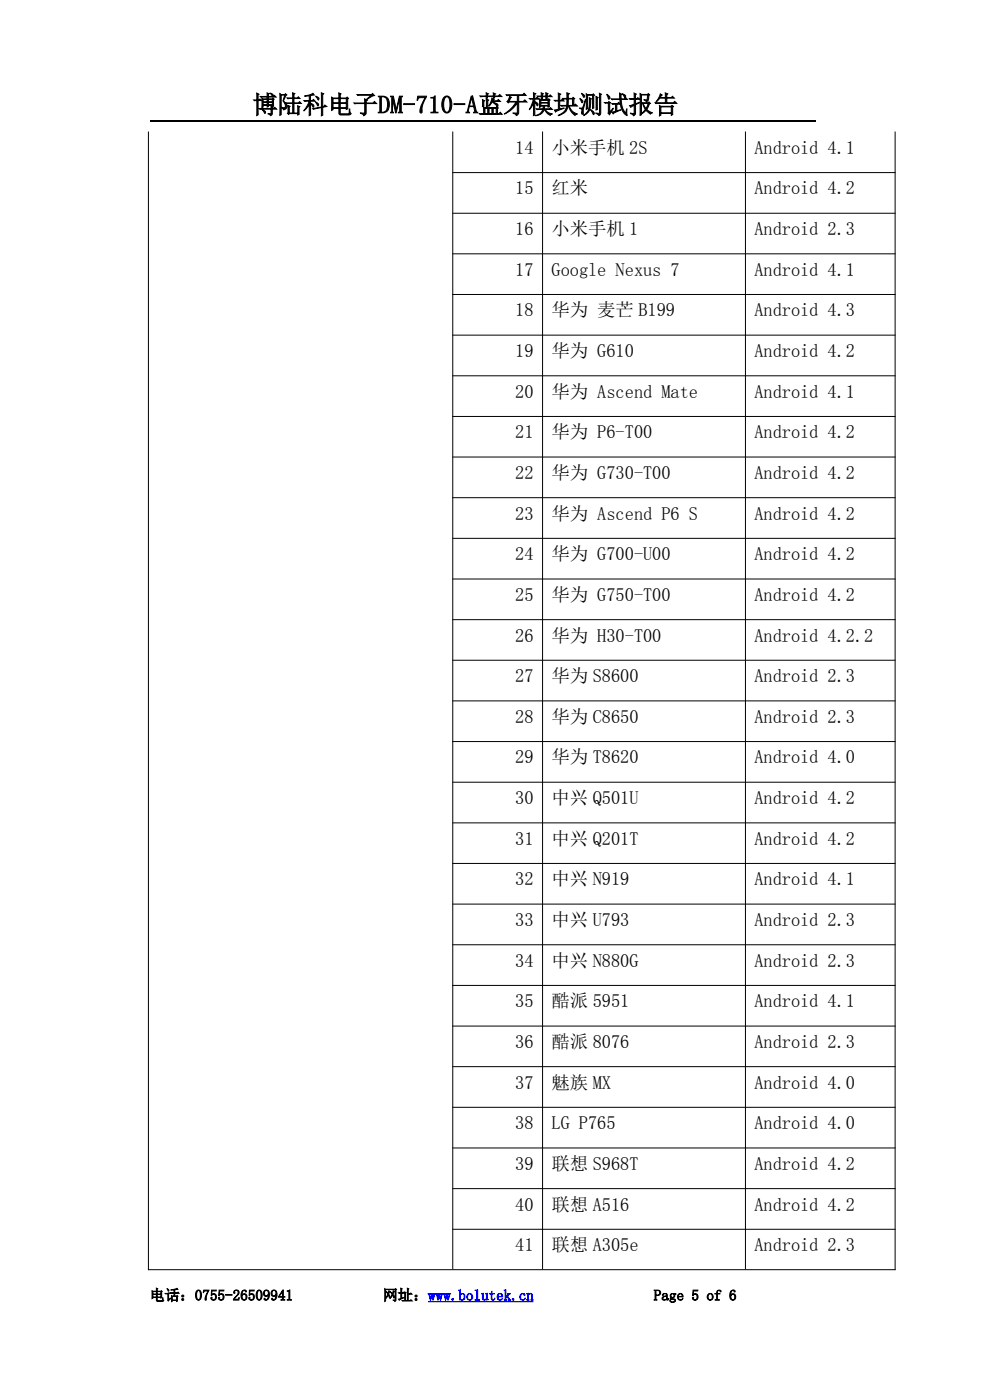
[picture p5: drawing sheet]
<svg xmlns="http://www.w3.org/2000/svg" width="210mm" height="297mm" viewBox="0 0 210 297" stroke-linecap="round" stroke-linejoin="round" font-family="sans-serif">
<defs><g id="words">
<text font-size="5.3" x="53.6" y="24">博陆科电子DM-710-A蓝牙模块测试报告</text>
<g font-size="3.9">
<text x="109.3" y="32.7">14</text>
<text x="117" y="32.7">小米手机 2S</text>
<text x="160" y="32.7">Android 4.1</text>
<text x="109.3" y="41.3">15</text>
<text x="117" y="41.3">红米</text>
<text x="160" y="41.3">Android 4.2</text>
<text x="109.3" y="49.9">16</text>
<text x="117" y="49.9">小米手机 1</text>
<text x="160" y="49.9">Android 2.3</text>
<text x="109.3" y="58.5">17</text>
<text x="117" y="58.5">Google Nexus 7</text>
<text x="160" y="58.5">Android 4.1</text>
<text x="109.3" y="67.1">18</text>
<text x="117" y="67.1">华为 麦芒 B199</text>
<text x="160" y="67.1">Android 4.3</text>
<text x="109.3" y="75.8">19</text>
<text x="117" y="75.8">华为 G610</text>
<text x="160" y="75.8">Android 4.2</text>
<text x="109.3" y="84.3">20</text>
<text x="117" y="84.3">华为 Ascend Mate</text>
<text x="160" y="84.3">Android 4.1</text>
<text x="109.3" y="93">21</text>
<text x="117" y="93">华为 P6-T00</text>
<text x="160" y="93">Android 4.2</text>
<text x="109.3" y="101.6">22</text>
<text x="117" y="101.6">华为 G730-T00</text>
<text x="160" y="101.6">Android 4.2</text>
<text x="109.3" y="110.3">23</text>
<text x="117" y="110.3">华为 Ascend P6 S</text>
<text x="160" y="110.3">Android 4.2</text>
<text x="109.3" y="118.8">24</text>
<text x="117" y="118.8">华为 G700-U00</text>
<text x="160" y="118.8">Android 4.2</text>
<text x="109.3" y="127.5">25</text>
<text x="117" y="127.5">华为 G750-T00</text>
<text x="160" y="127.5">Android 4.2</text>
<text x="109.3" y="136.1">26</text>
<text x="117" y="136.1">华为 H30-T00</text>
<text x="160" y="136.1">Android 4.2.2</text>
<text x="109.3" y="144.7">27</text>
<text x="117" y="144.7">华为 S8600</text>
<text x="160" y="144.7">Android 2.3</text>
<text x="109.3" y="153.3">28</text>
<text x="117" y="153.3">华为 C8650</text>
<text x="160" y="153.3">Android 2.3</text>
<text x="109.3" y="161.9">29</text>
<text x="117" y="161.9">华为 T8620</text>
<text x="160" y="161.9">Android 4.0</text>
<text x="109.3" y="170.6">30</text>
<text x="117" y="170.6">中兴 Q501U</text>
<text x="160" y="170.6">Android 4.2</text>
<text x="109.3" y="179.2">31</text>
<text x="117" y="179.2">中兴 Q201T</text>
<text x="160" y="179.2">Android 4.2</text>
<text x="109.3" y="187.9">32</text>
<text x="117" y="187.9">中兴 N919</text>
<text x="160" y="187.9">Android 4.1</text>
<text x="109.3" y="196.4">33</text>
<text x="117" y="196.4">中兴 U793</text>
<text x="160" y="196.4">Android 2.3</text>
<text x="109.3" y="205.1">34</text>
<text x="117" y="205.1">中兴 N880G</text>
<text x="160" y="205.1">Android 2.3</text>
<text x="109.3" y="213.7">35</text>
<text x="117" y="213.7">酷派 5951</text>
<text x="160" y="213.7">Android 4.1</text>
<text x="109.3" y="222.3">36</text>
<text x="117" y="222.3">酷派 8076</text>
<text x="160" y="222.3">Android 2.3</text>
<text x="109.3" y="230.9">37</text>
<text x="117" y="230.9">魅族 MX</text>
<text x="160" y="230.9">Android 4.0</text>
<text x="109.3" y="239.6">38</text>
<text x="117" y="239.6">LG P765</text>
<text x="160" y="239.6">Android 4.0</text>
<text x="109.3" y="248.2">39</text>
<text x="117" y="248.2">联想 S968T</text>
<text x="160" y="248.2">Android 4.2</text>
<text x="109.3" y="256.8">40</text>
<text x="117" y="256.8">联想 A516</text>
<text x="160" y="256.8">Android 4.2</text>
<text x="109.3" y="265.4">41</text>
<text x="117" y="265.4">联想 A305e</text>
<text x="160" y="265.4">Android 2.3</text>
</g>
<g font-size="3.2">
<text x="31.7" y="275.9">电话：0755-26509941</text>
<text x="81.2" y="275.9">网址：www.bolutek.cn</text>
<text x="138.7" y="275.9">Page 5 of 6</text>
</g>
</g></defs>
<path d="M31.7 25.7h141.3" fill="none" stroke="#000" stroke-width=".25"/>
<path d="M90.8 276.2h22.4" fill="none" stroke="#00f" stroke-width=".21"/>
<g fill="none" stroke="#000" stroke-width=".21">
<path d="M31.5 27.9v241.5M96 36.6h94M96 27.9v241.4M115.1 27.9v241.4M158.1 27.9v241.4M189.9 27.9v241.5M96 45.2h94M96 53.8h94M96 62.5h94M96 71.1h94M96 79.7h94M96 88.3h94"/>
<path d="M96 97h94M96 105.6h94M96 114.2h94M96 122.8h94M96 131.5h94M96 140.1h94M96 148.7h94M96 157.3h94M96 165.9h94M96 174.6h94M96 183.2h94M96 191.8h94"/>
<path d="M96 200.4h94M96 209.1h94M96 217.7h94M96 226.3h94M96 234.9h94M96 243.5h94M96 252.2h94M31.4 269.4h158.6M96 260.8h94"/>
</g>
<use href="#words"/>
</svg>
